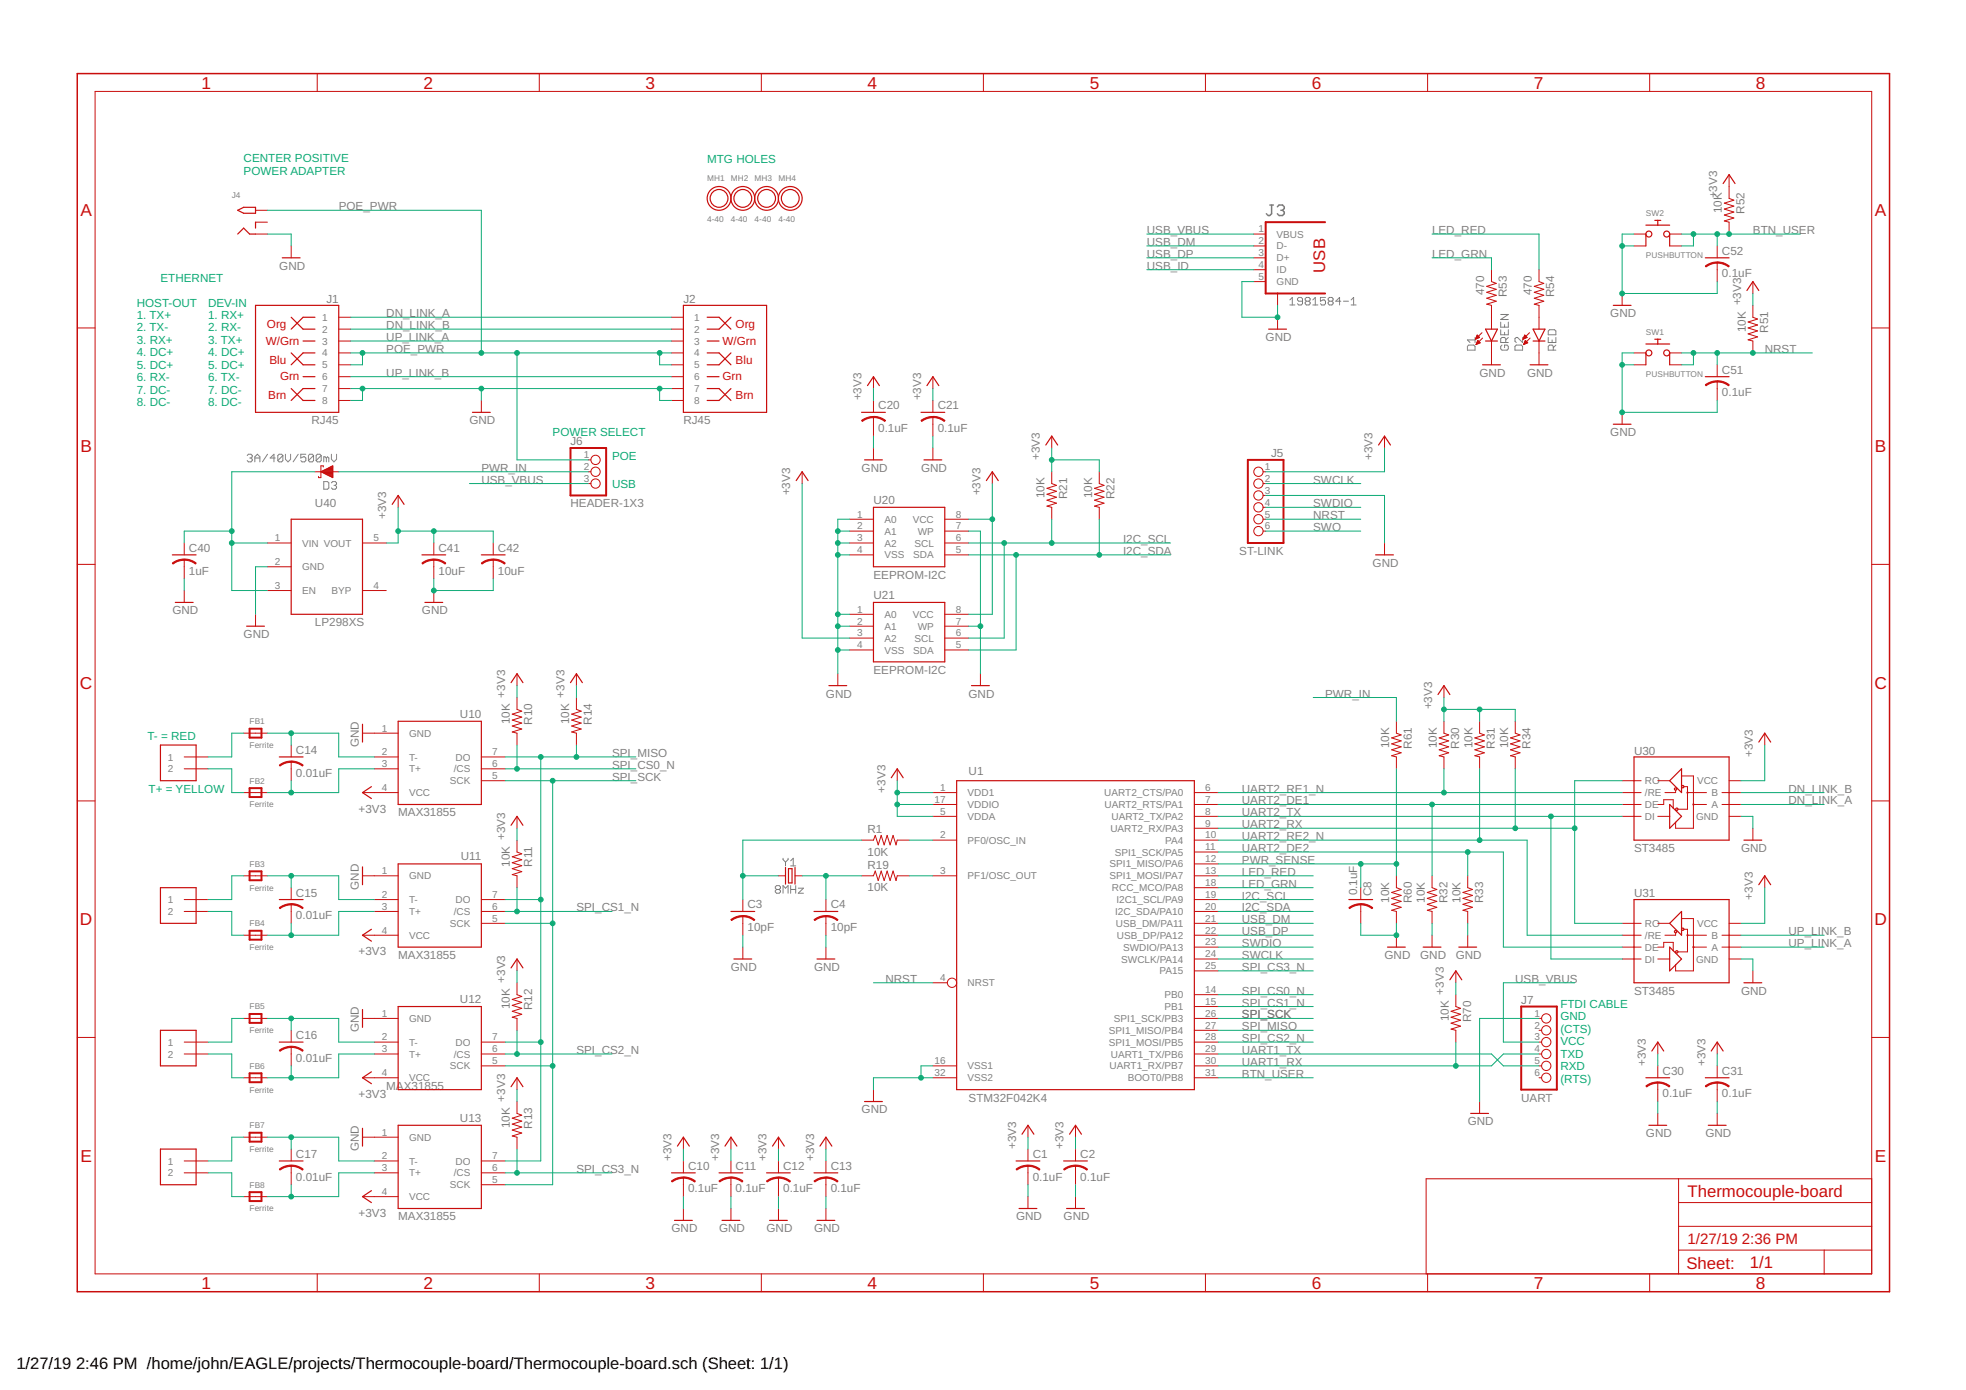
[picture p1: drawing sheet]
<svg xmlns="http://www.w3.org/2000/svg" width="420mm" height="297mm" viewBox="0 0 420 297" stroke-linecap="round" stroke-linejoin="round" font-family="sans-serif">
<defs><g id="words">
<g font-size="3.7" fill="#c90d0c">
<text x="43" y="18.9">1</text>
<text x="90.5" y="18.9">2</text>
<text x="138" y="18.9">3</text>
<text x="185.4" y="18.9">4</text>
<text x="232.9" y="18.9">5</text>
<text x="280.3" y="18.9">6</text>
<text x="327.8" y="18.9">7</text>
<text x="375.3" y="18.9">8</text>
<text x="17.2" y="46.1">A</text>
<text x="400.7" y="46.1">A</text>
<text x="17.2" y="96.6">B</text>
<text x="400.7" y="96.6">B</text>
<text x="17.1" y="147.2">C</text>
<text x="400.6" y="147.2">C</text>
<text x="17.1" y="197.7">D</text>
<text x="400.6" y="197.7">D</text>
<text x="17.2" y="248.2">E</text>
<text x="400.7" y="248.2">E</text>
<text x="43" y="275.4">1</text>
<text x="90.5" y="275.4">2</text>
<text x="138" y="275.4">3</text>
<text x="185.4" y="275.4">4</text>
<text x="232.9" y="275.4">5</text>
<text x="280.3" y="275.4">6</text>
<text x="327.8" y="275.4">7</text>
<text x="375.3" y="275.4">8</text>
</g>
<g font-size="3.6" fill="#c90d0c">
<text x="283.2" y="58.3" transform="rotate(-90 283.2 58.3)">USB</text>
<text x="360.6" y="255.7">Thermocouple-board</text>
<text x="360.4" y="271.1">Sheet:</text>
<text x="374" y="271">1/1</text>
</g>
<g font-size="3.5">
<text x="3.5" y="292.5">1/27/19</text>
<text x="16.3" y="292.5">2:46 PM /home/john/EAGLE/projects/Thermocouple-board/Thermocouple-board.sch (Sheet: 1/1)</text>
</g>
<g font-size="3.2" fill="#c90d0c">
<text x="360.6" y="265.9">1/27/19</text>
<text x="372.3" y="265.9">2:36 PM</text>
</g>
<g font-size="2.5" fill="#0dab76">
<text x="52.1" y="34.7">CENTER POSITIVE</text>
<text x="151.1" y="34.8">MTG HOLES</text>
<text x="52.1" y="37.3">POWER ADAPTER</text>
<text x="29.2" y="65.5">HOST-OUT</text>
<text x="34.3" y="60.2">ETHERNET</text>
<text x="44.5" y="65.5">DEV-IN</text>
<text x="29.2" y="68.2">1. TX+</text>
<text x="29.2" y="70.8">2. TX-</text>
<text x="44.5" y="68.2">1. RX+</text>
<text x="44.5" y="70.8">2. RX-</text>
<text x="29.2" y="73.5">3. RX+</text>
<text x="29.2" y="76.2">4. DC+</text>
<text x="44.5" y="73.5">3. TX+</text>
<text x="44.5" y="76.2">4. DC+</text>
<text x="29.2" y="78.8">5. DC+</text>
<text x="29.2" y="81.5">6. RX-</text>
<text x="44.5" y="78.8">5. DC+</text>
<text x="44.5" y="81.5">6. TX-</text>
<text x="29.2" y="84.2">7. DC-</text>
<text x="29.2" y="86.8">8. DC-</text>
<text x="44.5" y="84.2">7. DC-</text>
<text x="44.5" y="86.8">8. DC-</text>
<text x="118.1" y="93.2">POWER SELECT</text>
<text x="130.8" y="98.3">POE</text>
<text x="130.8" y="104.4">USB</text>
<text x="31.5" y="158.2">T- = RED</text>
<text x="31.8" y="169.4">T+ = YELLOW</text>
<text x="333.5" y="215.3">FTDI CABLE</text>
<text x="333.5" y="218">GND</text>
<text x="333.5" y="220.7">(CTS)</text>
<text x="333.5" y="223.3">VCC</text>
<text x="333.5" y="226">TXD</text>
<text x="333.5" y="228.7">RXD</text>
<text x="333.5" y="231.3">(RTS)</text>
</g>
<g font-size="2.5" fill="#808080">
<text x="72.4" y="44.9">POE_PWR</text>
<text x="367" y="42.4" transform="rotate(-90 367 42.4)">+3V3</text>
<text x="368" y="45.6" transform="rotate(-90 368 45.6)">10K</text>
<text x="372.8" y="45.7" transform="rotate(-90 372.8 45.7)">R52</text>
<text x="245.1" y="50">USB_VBUS</text>
<text x="245.1" y="52.6">USB_DM</text>
<text x="306" y="50">LED_RED</text>
<text x="374.6" y="50">BTN_USER</text>
<text x="59.7" y="57.6">GND</text>
<text x="245.1" y="55.1">USB_DP</text>
<text x="245.1" y="57.6">USB_ID</text>
<text x="306" y="55.1">LED_GRN</text>
<text x="368" y="59.3">0.1uF</text>
<text x="368" y="54.5">C52</text>
<text x="69.7" y="64.7">J1</text>
<text x="146" y="64.7">J2</text>
<text x="317.2" y="63.1" transform="rotate(-90 317.2 63.1)">470</text>
<text x="322" y="63.5" transform="rotate(-90 322 63.5)">R53</text>
<text x="327.4" y="63.1" transform="rotate(-90 327.4 63.1)">470</text>
<text x="332.2" y="63.5" transform="rotate(-90 332.2 63.5)">R54</text>
<text x="372.1" y="65.3" transform="rotate(-90 372.1 65.3)">+3V3</text>
<text x="82.5" y="67.8">DN_LINK_A</text>
<text x="82.5" y="70.3">DN_LINK_B</text>
<text x="344.1" y="67.8">GND</text>
<text x="373.1" y="71" transform="rotate(-90 373.1 71)">10K</text>
<text x="377.9" y="71.1" transform="rotate(-90 377.9 71.1)">R51</text>
<text x="82.5" y="72.9">UP_LINK_A</text>
<text x="82.5" y="75.4">POE_PWR</text>
<text x="270.5" y="72.9">GND</text>
<text x="377.2" y="75.4">NRST</text>
<text x="82.5" y="80.5">UP_LINK_B</text>
<text x="316.2" y="80.5">GND</text>
<text x="326.4" y="80.5">GND</text>
<text x="368" y="79.9">C51</text>
<text x="184.1" y="85.6" transform="rotate(-90 184.1 85.6)">+3V3</text>
<text x="187.7" y="87.5">C20</text>
<text x="196.8" y="85.6" transform="rotate(-90 196.8 85.6)">+3V3</text>
<text x="200.4" y="87.5">C21</text>
<text x="368" y="84.7">0.1uF</text>
<text x="66.6" y="90.6">RJ45</text>
<text x="100.3" y="90.6">GND</text>
<text x="121.9" y="95.1">J6</text>
<text x="146" y="90.6">RJ45</text>
<text x="187.7" y="92.3">0.1uF</text>
<text x="200.4" y="92.3">0.1uF</text>
<text x="344.1" y="93.2">GND</text>
<text x="102.9" y="100.8">PWR_IN</text>
<text x="184.1" y="100.8">GND</text>
<text x="196.8" y="100.8">GND</text>
<text x="222.2" y="98.3" transform="rotate(-90 222.2 98.3)">+3V3</text>
<text x="271.7" y="97.6">J5</text>
<text x="293.3" y="98.3" transform="rotate(-90 293.3 98.3)">+3V3</text>
<text x="102.9" y="103.3">USB_VBUS</text>
<text x="168.9" y="105.9" transform="rotate(-90 168.9 105.9)">+3V3</text>
<text x="186.7" y="107.7">U20</text>
<text x="209.5" y="105.9" transform="rotate(-90 209.5 105.9)">+3V3</text>
<text x="223.2" y="106.5" transform="rotate(-90 223.2 106.5)">10K</text>
<text x="228" y="106.6" transform="rotate(-90 228 106.6)">R21</text>
<text x="233.4" y="106.5" transform="rotate(-90 233.4 106.5)">10K</text>
<text x="238.2" y="106.6" transform="rotate(-90 238.2 106.6)">R22</text>
<text x="280.6" y="103.3">SWCLK</text>
<text x="67.3" y="108.4">U40</text>
<text x="82.5" y="111" transform="rotate(-90 82.5 111)">+3V3</text>
<text x="121.9" y="108.4">HEADER-1X3</text>
<text x="280.6" y="111">NRST</text>
<text x="280.6" y="108.4">SWDIO</text>
<text x="280.6" y="113.5">SWO</text>
<text x="40.4" y="117.9">C40</text>
<text x="93.7" y="117.9">C41</text>
<text x="106.4" y="117.9">C42</text>
<text x="240" y="116">I2C_SCL</text>
<text x="240" y="118.6">I2C_SDA</text>
<text x="264.9" y="118.6">ST-LINK</text>
<text x="40.4" y="122.8">1uF</text>
<text x="93.7" y="122.8">10uF</text>
<text x="106.4" y="122.8">10uF</text>
<text x="186.7" y="123.7">EEPROM-I2C</text>
<text x="293.3" y="121.1">GND</text>
<text x="36.8" y="131.3">GND</text>
<text x="90.2" y="131.3">GND</text>
<text x="186.7" y="128">U21</text>
<text x="52.1" y="136.4">GND</text>
<text x="67.3" y="133.8">LP298XS</text>
<text x="186.7" y="144">EEPROM-I2C</text>
<text x="107.9" y="149.1" transform="rotate(-90 107.9 149.1)">+3V3</text>
<text x="120.6" y="149.1" transform="rotate(-90 120.6 149.1)">+3V3</text>
<text x="176.5" y="149.1">GND</text>
<text x="207" y="149.1">GND</text>
<text x="283.2" y="149.1">PWR_IN</text>
<text x="98.3" y="153.4">U10</text>
<text x="109" y="154.8" transform="rotate(-90 109 154.8)">10K</text>
<text x="113.8" y="154.9" transform="rotate(-90 113.8 154.9)">R10</text>
<text x="121.7" y="154.8" transform="rotate(-90 121.7 154.8)">10K</text>
<text x="126.5" y="154.9" transform="rotate(-90 126.5 154.9)">R14</text>
<text x="306" y="151.6" transform="rotate(-90 306 151.6)">+3V3</text>
<text x="63.2" y="161.1">C14</text>
<text x="76.7" y="159.7" transform="rotate(-90 76.7 159.7)">GND</text>
<text x="130.8" y="161.8">SPI_MISO</text>
<text x="296.9" y="159.9" transform="rotate(-90 296.9 159.9)">10K</text>
<text x="301.7" y="160" transform="rotate(-90 301.7 160)">R61</text>
<text x="307.1" y="159.9" transform="rotate(-90 307.1 159.9)">10K</text>
<text x="311.9" y="160" transform="rotate(-90 311.9 160)">R30</text>
<text x="314.7" y="159.9" transform="rotate(-90 314.7 159.9)">10K</text>
<text x="319.5" y="160" transform="rotate(-90 319.5 160)">R31</text>
<text x="322.3" y="159.9" transform="rotate(-90 322.3 159.9)">10K</text>
<text x="327.1" y="160" transform="rotate(-90 327.1 160)">R34</text>
<text x="349.2" y="161.2">U30</text>
<text x="374.6" y="161.8" transform="rotate(-90 374.6 161.8)">+3V3</text>
<text x="63.2" y="165.9">0.01uF</text>
<text x="130.8" y="164.3">SPI_CS0_N</text>
<text x="130.8" y="166.8">SPI_SCK</text>
<text x="207" y="165.6">U1</text>
<text x="76.6" y="173.7">+3V3</text>
<text x="189.2" y="169.4" transform="rotate(-90 189.2 169.4)">+3V3</text>
<text x="265.4" y="169.4">UART2_RE1_N</text>
<text x="265.4" y="171.9">UART2_DE1</text>
<text x="382.2" y="171.9">DN_LINK_A</text>
<text x="382.2" y="169.4">DN_LINK_B</text>
<text x="85.1" y="174.5">MAX31855</text>
<text x="107.9" y="179.5" transform="rotate(-90 107.9 179.5)">+3V3</text>
<text x="185.4" y="178">R1</text>
<text x="265.4" y="174.5">UART2_TX</text>
<text x="265.4" y="177">UART2_RX</text>
<text x="265.4" y="179.5">UART2_RE2_N</text>
<text x="98.5" y="183.9">U11</text>
<text x="109" y="185.2" transform="rotate(-90 109 185.2)">10K</text>
<text x="113.8" y="185.2" transform="rotate(-90 113.8 185.2)">R11</text>
<text x="185.4" y="182.8">10K</text>
<text x="185.4" y="185.7">R19</text>
<text x="265.4" y="182.1">UART2_DE2</text>
<text x="265.4" y="184.6">PWR_SENSE</text>
<text x="349.2" y="182.1">ST3485</text>
<text x="372.1" y="182.1">GND</text>
<text x="63.2" y="191.6">C15</text>
<text x="76.7" y="190.2" transform="rotate(-90 76.7 190.2)">GND</text>
<text x="185.4" y="190.5">10K</text>
<text x="265.4" y="189.7">LED_GRN</text>
<text x="265.4" y="187.2">LED_RED</text>
<text x="290" y="191.3" transform="rotate(-90 290 191.3)">0.1uF</text>
<text x="293.1" y="191.5" transform="rotate(-90 293.1 191.5)">C8</text>
<text x="349.2" y="191.7">U31</text>
<text x="63.2" y="196.4">0.01uF</text>
<text x="123.2" y="194.8">SPI_CS1_N</text>
<text x="159.8" y="194.1">C3</text>
<text x="177.5" y="194.1">C4</text>
<text x="265.4" y="192.2">I2C_SCL</text>
<text x="265.4" y="194.8">I2C_SDA</text>
<text x="265.4" y="197.3">USB_DM</text>
<text x="296.9" y="192.9" transform="rotate(-90 296.9 192.9)">10K</text>
<text x="301.7" y="193" transform="rotate(-90 301.7 193)">R60</text>
<text x="304.5" y="192.9" transform="rotate(-90 304.5 192.9)">10K</text>
<text x="309.3" y="193" transform="rotate(-90 309.3 193)">R32</text>
<text x="312.1" y="192.9" transform="rotate(-90 312.1 192.9)">10K</text>
<text x="316.9" y="193" transform="rotate(-90 316.9 193)">R33</text>
<text x="374.6" y="192.2" transform="rotate(-90 374.6 192.2)">+3V3</text>
<text x="159.8" y="199">10pF</text>
<text x="177.5" y="199">10pF</text>
<text x="265.4" y="202.4">SWDIO</text>
<text x="265.4" y="199.8">USB_DP</text>
<text x="382.2" y="202.4">UP_LINK_A</text>
<text x="382.2" y="199.8">UP_LINK_B</text>
<text x="76.6" y="204.2">+3V3</text>
<text x="85.1" y="204.9">MAX31855</text>
<text x="156.2" y="207.5">GND</text>
<text x="174" y="207.5">GND</text>
<text x="265.4" y="207.5">SPI_CS3_N</text>
<text x="265.4" y="204.9">SWCLK</text>
<text x="295.9" y="204.9">GND</text>
<text x="303.5" y="204.9">GND</text>
<text x="311.1" y="204.9">GND</text>
<text x="98.3" y="214.3">U12</text>
<text x="107.9" y="210" transform="rotate(-90 107.9 210)">+3V3</text>
<text x="109" y="215.7" transform="rotate(-90 109 215.7)">10K</text>
<text x="113.8" y="215.8" transform="rotate(-90 113.8 215.8)">R12</text>
<text x="189.2" y="210">NRST</text>
<text x="265.4" y="212.5">SPI_CS0_N</text>
<text x="265.4" y="215.1">SPI_CS1_N</text>
<text x="308.6" y="212.5" transform="rotate(-90 308.6 212.5)">+3V3</text>
<text x="323.8" y="210">USB_VBUS</text>
<text x="325.1" y="214.5">J7</text>
<text x="349.2" y="212.5">ST3485</text>
<text x="372.1" y="212.5">GND</text>
<text x="76.7" y="220.6" transform="rotate(-90 76.7 220.6)">GND</text>
<text x="265.4" y="217.6">SPI_SCK</text>
<text x="265.4" y="220.2">SPI_MISO</text>
<text x="309.6" y="218.3" transform="rotate(-90 309.6 218.3)">10K</text>
<text x="314.4" y="218.4" transform="rotate(-90 314.4 218.4)">R70</text>
<text x="63.2" y="226.9">0.01uF</text>
<text x="63.2" y="222.1">C16</text>
<text x="123.2" y="225.2">SPI_CS2_N</text>
<text x="265.4" y="222.7">SPI_CS2_N</text>
<text x="265.4" y="227.8">UART1_RX</text>
<text x="265.4" y="225.2">UART1_TX</text>
<text x="351.8" y="227.8" transform="rotate(-90 351.8 227.8)">+3V3</text>
<text x="364.5" y="227.8" transform="rotate(-90 364.5 227.8)">+3V3</text>
<text x="82.5" y="232.9">MAX31855</text>
<text x="265.4" y="230.3">BTN_USER</text>
<text x="355.3" y="229.7">C30</text>
<text x="368" y="229.7">C31</text>
<text x="76.6" y="234.6">+3V3</text>
<text x="98.3" y="239.7">U13</text>
<text x="107.9" y="235.4" transform="rotate(-90 107.9 235.4)">+3V3</text>
<text x="184.1" y="237.9">GND</text>
<text x="207" y="235.4">STM32F042K4</text>
<text x="325.1" y="235.4">UART</text>
<text x="355.3" y="234.5">0.1uF</text>
<text x="368" y="234.5">0.1uF</text>
<text x="109" y="241.1" transform="rotate(-90 109 241.1)">10K</text>
<text x="113.8" y="241.2" transform="rotate(-90 113.8 241.2)">R13</text>
<text x="217.2" y="245.6" transform="rotate(-90 217.2 245.6)">+3V3</text>
<text x="227.3" y="245.6" transform="rotate(-90 227.3 245.6)">+3V3</text>
<text x="313.7" y="240.5">GND</text>
<text x="351.8" y="243">GND</text>
<text x="364.5" y="243">GND</text>
<text x="63.2" y="247.5">C17</text>
<text x="76.7" y="246" transform="rotate(-90 76.7 246)">GND</text>
<text x="123.2" y="250.6">SPI_CS3_N</text>
<text x="143.5" y="248.1" transform="rotate(-90 143.5 248.1)">+3V3</text>
<text x="147.1" y="250">C10</text>
<text x="153.7" y="248.1" transform="rotate(-90 153.7 248.1)">+3V3</text>
<text x="157.2" y="250">C11</text>
<text x="163.8" y="248.1" transform="rotate(-90 163.8 248.1)">+3V3</text>
<text x="167.4" y="250">C12</text>
<text x="174" y="248.1" transform="rotate(-90 174 248.1)">+3V3</text>
<text x="177.5" y="250">C13</text>
<text x="220.7" y="247.5">C1</text>
<text x="230.9" y="247.5">C2</text>
<text x="63.2" y="252.3">0.01uF</text>
<text x="147.1" y="254.8">0.1uF</text>
<text x="157.2" y="254.8">0.1uF</text>
<text x="167.4" y="254.8">0.1uF</text>
<text x="177.5" y="254.8">0.1uF</text>
<text x="220.7" y="252.3">0.1uF</text>
<text x="230.9" y="252.3">0.1uF</text>
<text x="76.6" y="260">+3V3</text>
<text x="85.1" y="260.8">MAX31855</text>
<text x="143.5" y="263.3">GND</text>
<text x="153.7" y="263.3">GND</text>
<text x="163.8" y="263.3">GND</text>
<text x="174" y="263.3">GND</text>
<text x="217.2" y="260.8">GND</text>
<text x="227.3" y="260.8">GND</text>
</g>
<g font-size="2.5" fill="#c90d0c">
<text x="57" y="70.1">Org</text>
<text x="157.2" y="70.1">Org</text>
<text x="56.8" y="73.6">W/Grn</text>
<text x="57.6" y="77.7">Blu</text>
<text x="154.4" y="73.6">W/Grn</text>
<text x="157.2" y="77.7">Blu</text>
<text x="59.8" y="81.3">Grn</text>
<text x="154.4" y="81.3">Grn</text>
<text x="57.3" y="85.3">Brn</text>
<text x="157.2" y="85.3">Brn</text>
</g>
<g font-size="2.1" fill="#808080">
<text x="268.9" y="52.2">2</text>
<text x="268.9" y="49.7">1</text>
<text x="272.8" y="53.3">D-</text>
<text x="272.8" y="50.8">VBUS</text>
<text x="268.9" y="54.7">3</text>
<text x="268.9" y="59.8">5</text>
<text x="268.9" y="57.3">4</text>
<text x="272.8" y="55.9">D+</text>
<text x="272.8" y="58.4">ID</text>
<text x="272.8" y="60.9">GND</text>
<text x="68.9" y="68.6">1</text>
<text x="68.9" y="71.1">2</text>
<text x="148.4" y="68.6">1</text>
<text x="148.4" y="71.1">2</text>
<text x="68.9" y="73.6">3</text>
<text x="68.9" y="76.2">4</text>
<text x="148.4" y="73.6">3</text>
<text x="148.4" y="76.2">4</text>
<text x="68.9" y="83.8">7</text>
<text x="68.9" y="81.3">6</text>
<text x="68.9" y="78.7">5</text>
<text x="148.4" y="83.8">7</text>
<text x="148.4" y="81.3">6</text>
<text x="148.4" y="78.7">5</text>
<text x="68.9" y="86.3">8</text>
<text x="148.4" y="86.3">8</text>
<text x="124.7" y="97.9">1</text>
<text x="124.7" y="100.5">2</text>
<text x="270.3" y="100.5">1</text>
<text x="124.7" y="103">3</text>
<text x="270.3" y="103">2</text>
<text x="270.3" y="105.5">3</text>
<text x="183.2" y="110.6">1</text>
<text x="183.2" y="113.1">2</text>
<text x="189" y="111.7">A0</text>
<text x="195.1" y="111.7">VCC</text>
<text x="204.3" y="113.1">7</text>
<text x="204.3" y="110.6">8</text>
<text x="270.3" y="108.1">4</text>
<text x="270.3" y="110.6">5</text>
<text x="270.3" y="113.1">6</text>
<text x="58.7" y="115.7">1</text>
<text x="64.6" y="116.8">VIN VOUT</text>
<text x="79.8" y="115.7">5</text>
<text x="183.2" y="118.2">4</text>
<text x="183.2" y="115.7">3</text>
<text x="189" y="119.3">VSS</text>
<text x="189" y="116.8">A2</text>
<text x="189" y="114.3">A1</text>
<text x="195.2" y="119.3">SDA</text>
<text x="195.4" y="116.8">SCL</text>
<text x="196.1" y="114.3">WP</text>
<text x="204.3" y="115.7">6</text>
<text x="204.3" y="118.2">5</text>
<text x="58.7" y="120.8">2</text>
<text x="58.7" y="125.8">3</text>
<text x="64.6" y="121.9">GND</text>
<text x="79.8" y="125.8">4</text>
<text x="64.6" y="127">EN</text>
<text x="70.9" y="127">BYP</text>
<text x="183.2" y="130.9">1</text>
<text x="204.3" y="130.9">8</text>
<text x="183.2" y="136">3</text>
<text x="183.2" y="133.5">2</text>
<text x="189" y="137.1">A2</text>
<text x="189" y="132">A0</text>
<text x="189" y="134.6">A1</text>
<text x="195.1" y="132">VCC</text>
<text x="195.4" y="137.1">SCL</text>
<text x="196.1" y="134.6">WP</text>
<text x="204.3" y="133.5">7</text>
<text x="204.3" y="136">6</text>
<text x="183.2" y="138.5">4</text>
<text x="189" y="139.7">VSS</text>
<text x="195.2" y="139.7">SDA</text>
<text x="204.3" y="138.5">5</text>
<text x="81.6" y="156.3">1</text>
<text x="81.6" y="161.4">2</text>
<text x="87.4" y="157.4">GND</text>
<text x="105.2" y="161.4">7</text>
<text x="35.9" y="162.5">1</text>
<text x="35.9" y="165.1">2</text>
<text x="81.6" y="163.9">3</text>
<text x="87.4" y="162.5">T-</text>
<text x="87.4" y="165.1">T+</text>
<text x="96.1" y="167.6">SCK</text>
<text x="97" y="165.1">/CS</text>
<text x="97.3" y="162.5">DO</text>
<text x="105.2" y="166.5">5</text>
<text x="105.2" y="163.9">6</text>
<text x="351.6" y="167.6">RO</text>
<text x="362.7" y="167.6">VCC</text>
<text x="81.6" y="169">4</text>
<text x="87.4" y="170.1">VCC</text>
<text x="199.7" y="171.6">17</text>
<text x="200.9" y="169">1</text>
<text x="206.8" y="170.1">VDD1</text>
<text x="206.8" y="172.7">VDDIO</text>
<text x="236" y="170.1">UART2_CTS/PA0</text>
<text x="236" y="172.7">UART2_RTS/PA1</text>
<text x="257.6" y="171.6">7</text>
<text x="257.6" y="169">6</text>
<text x="351.6" y="170.1">/RE</text>
<text x="351.6" y="172.7">DE</text>
<text x="365.8" y="170.1">B</text>
<text x="365.8" y="172.7">A</text>
<text x="200.9" y="179.2">2</text>
<text x="200.9" y="174.1">5</text>
<text x="206.8" y="175.2">VDDA</text>
<text x="237.3" y="177.8">UART2_RX/PA3</text>
<text x="237.5" y="175.2">UART2_TX/PA2</text>
<text x="257.6" y="179.2">10</text>
<text x="257.6" y="176.6">9</text>
<text x="257.6" y="174.1">8</text>
<text x="351.6" y="175.2">DI</text>
<text x="362.5" y="175.2">GND</text>
<text x="206.8" y="180.3">PF0/OSC_IN</text>
<text x="237.1" y="185.4">SPI1_MISO/PA6</text>
<text x="238.2" y="182.8">SPI1_SCK/PA5</text>
<text x="249" y="180.3">PA4</text>
<text x="257.6" y="184.3">12</text>
<text x="257.6" y="181.7">11</text>
<text x="81.6" y="186.8">1</text>
<text x="81.6" y="191.9">2</text>
<text x="87.4" y="187.9">GND</text>
<text x="105.2" y="191.9">7</text>
<text x="200.9" y="186.8">3</text>
<text x="206.8" y="187.9">PF1/OSC_OUT</text>
<text x="237.1" y="187.9">SPI1_MOSI/PA7</text>
<text x="237.6" y="190.5">RCC_MCO/PA8</text>
<text x="257.6" y="191.9">19</text>
<text x="257.6" y="189.3">18</text>
<text x="257.6" y="186.8">13</text>
<text x="35.9" y="193">1</text>
<text x="35.9" y="195.5">2</text>
<text x="81.6" y="194.4">3</text>
<text x="87.4" y="193">T-</text>
<text x="87.4" y="195.5">T+</text>
<text x="97" y="195.5">/CS</text>
<text x="97.3" y="193">DO</text>
<text x="105.2" y="197">5</text>
<text x="105.2" y="194.4">6</text>
<text x="238.3" y="195.5">I2C_SDA/PA10</text>
<text x="238.6" y="193">I2C1_SCL/PA9</text>
<text x="257.6" y="197">21</text>
<text x="257.6" y="194.4">20</text>
<text x="81.6" y="199.5">4</text>
<text x="87.4" y="200.6">VCC</text>
<text x="96.1" y="198.1">SCK</text>
<text x="238.5" y="198.1">USB_DM/PA11</text>
<text x="238.7" y="200.6">USB_DP/PA12</text>
<text x="240" y="203.2">SWDIO/PA13</text>
<text x="257.6" y="202">23</text>
<text x="257.6" y="199.5">22</text>
<text x="351.6" y="198.1">RO</text>
<text x="351.6" y="200.6">/RE</text>
<text x="351.6" y="203.2">DE</text>
<text x="362.7" y="198.1">VCC</text>
<text x="365.8" y="200.6">B</text>
<text x="365.8" y="203.2">A</text>
<text x="200.9" y="209.7">4</text>
<text x="239.6" y="205.7">SWCLK/PA14</text>
<text x="247.8" y="208.2">PA15</text>
<text x="257.6" y="204.6">24</text>
<text x="257.6" y="207.1">25</text>
<text x="351.6" y="205.7">DI</text>
<text x="362.5" y="205.7">GND</text>
<text x="206.8" y="210.8">NRST</text>
<text x="248.9" y="215.8">PB1</text>
<text x="248.9" y="213.3">PB0</text>
<text x="257.6" y="214.7">15</text>
<text x="257.6" y="212.2">14</text>
<text x="81.6" y="217.3">1</text>
<text x="87.4" y="218.4">GND</text>
<text x="237" y="220.9">SPI1_MISO/PB4</text>
<text x="238.1" y="218.4">SPI1_SCK/PB3</text>
<text x="257.6" y="217.3">26</text>
<text x="257.6" y="219.8">27</text>
<text x="327.9" y="217.3">1</text>
<text x="327.9" y="219.8">2</text>
<text x="35.9" y="223.5">1</text>
<text x="35.9" y="226">2</text>
<text x="81.6" y="222.3">2</text>
<text x="81.6" y="224.9">3</text>
<text x="87.4" y="223.5">T-</text>
<text x="87.4" y="226">T+</text>
<text x="97" y="226">/CS</text>
<text x="97.3" y="223.5">DO</text>
<text x="105.2" y="227.4">5</text>
<text x="105.2" y="224.9">6</text>
<text x="105.2" y="222.3">7</text>
<text x="199.7" y="227.4">16</text>
<text x="237" y="223.5">SPI1_MOSI/PB5</text>
<text x="237.4" y="226">UART1_TX/PB6</text>
<text x="257.6" y="224.9">29</text>
<text x="257.6" y="222.3">28</text>
<text x="257.6" y="227.4">30</text>
<text x="327.9" y="222.3">3</text>
<text x="327.9" y="224.9">4</text>
<text x="327.9" y="227.4">5</text>
<text x="81.6" y="230">4</text>
<text x="87.4" y="231.1">VCC</text>
<text x="96.1" y="228.5">SCK</text>
<text x="199.7" y="230">32</text>
<text x="206.8" y="231.1">VSS2</text>
<text x="206.8" y="228.5">VSS1</text>
<text x="237.1" y="228.5">UART1_RX/PB7</text>
<text x="241" y="231.1">BOOT0/PB8</text>
<text x="257.6" y="230">31</text>
<text x="327.9" y="230">6</text>
<text x="81.6" y="242.7">1</text>
<text x="87.4" y="243.8">GND</text>
<text x="35.9" y="248.9">1</text>
<text x="35.9" y="251.4">2</text>
<text x="81.6" y="247.7">2</text>
<text x="81.6" y="250.3">3</text>
<text x="87.4" y="248.9">T-</text>
<text x="87.4" y="251.4">T+</text>
<text x="97" y="251.4">/CS</text>
<text x="97.3" y="248.9">DO</text>
<text x="105.2" y="250.3">6</text>
<text x="105.2" y="247.7">7</text>
<text x="81.6" y="255.4">4</text>
<text x="87.4" y="256.5">VCC</text>
<text x="96.1" y="253.9">SCK</text>
<text x="105.2" y="252.8">5</text>
</g>
<g font-size="1.8" fill="#808080">
<text x="151.1" y="38.6">MH1</text>
<text x="156.2" y="38.6">MH2</text>
<text x="161.3" y="38.6">MH3</text>
<text x="166.4" y="38.6">MH4</text>
<text x="49.5" y="42.4">J4</text>
<text x="151.1" y="47.5">4-40</text>
<text x="156.2" y="47.5">4-40</text>
<text x="161.3" y="47.5">4-40</text>
<text x="166.4" y="47.5">4-40</text>
<text x="351.8" y="46.2">SW2</text>
<text x="351.8" y="55.1">PUSHBUTTON</text>
<text x="351.8" y="71.6">SW1</text>
<text x="351.8" y="80.5">PUSHBUTTON</text>
<text x="53.3" y="154.8">FB1</text>
<text x="53.3" y="159.9">Ferrite</text>
<text x="53.3" y="167.5">FB2</text>
<text x="53.3" y="172.5">Ferrite</text>
<text x="53.3" y="185.2">FB3</text>
<text x="53.3" y="190.3">Ferrite</text>
<text x="53.3" y="197.9">FB4</text>
<text x="53.3" y="203">Ferrite</text>
<text x="53.3" y="215.7">FB5</text>
<text x="53.3" y="220.8">Ferrite</text>
<text x="53.3" y="228.4">FB6</text>
<text x="53.3" y="233.5">Ferrite</text>
<text x="53.3" y="241.1">FB7</text>
<text x="53.3" y="246.2">Ferrite</text>
<text x="53.3" y="253.8">FB8</text>
<text x="53.3" y="258.9">Ferrite</text>
</g>
</g></defs>
<g fill="none" stroke="#808080" stroke-width=".21">
<path d="M275.7 64.1l.5-.5v1.6M275.7 65.2h1M278.4 64.4h-.8l-.3-.3v-.3l.3-.2h.5l.3 .2v1.1l-.3 .3h-.5l-.3-.3M279.2 64.4l-.3 .2v.3l.3 .3h.5l.3-.3v-.3l-.3-.2M279.2 64.4l-.3-.3v-.3l.3-.2h.5l.3 .2v.3l-.3 .3M279.2 64.4h.5M280.6 65.2h1M280.6 64.1l.5-.5v1.6M283.3 63.6h-1.1v.8l.5-.3h.3l.3 .3v.5l-.3 .3h-.5l-.3-.3M284.1 64.4l-.3 .2v.3l.3 .3h.5l.3-.3v-.3l-.3-.2M284.1 64.4l-.3-.3v-.3l.3-.2h.5l.3 .2v.3l-.3 .3M284.1 64.4h.5"/>
<path d="M286.6 64.4h-1.1l.8-.8v1.6M287.1 64.4h1.1M288.8 65.2h1M288.8 64.1l.5-.5v1.6M313.6 74l.3-.3h1.1l.2 .3v.8h-1.6zM315.2 72.1v1.1M315.2 72.6h-1.6l.6 .6M320.7 68.8v1.1h1.6v-1.1M320.7 70.5v1h1.6v-1M320.7 67.2h1.6l-1.6 1.1h1.6M321 73.7l-.3 .3v.5l.3 .3h1.1l.2-.3v-.5l-.2-.3h-.6v.6M321.5 69.4v.5"/>
<path d="M321.5 71v.5M321.8 73.2v-.8l-.3-.3h-.5l-.3 .3v.8h1.6M322.3 72.1l-.5 .5M323.8 74l.2-.3h1.1l.3 .3v.8h-1.6zM325.4 72.1v1.1l-1.1-1.1h-.3l-.2 .3v.5l.2 .3M330.9 72.1v1.1h1.6v-1.1M330.9 70.7l.3-.2h1l.3 .2v.8h-1.6zM331.7 72.6v.6M332 74.8v-.8l-.3-.3h-.5l-.3 .3v.8h1.6M332.5 73.7l-.5 .6M52.8 97.3l.3-.2h.5l.3 .2v.3l-.3 .3M53.4 97.9h.2"/>
<path d="M53.6 97.9l.3 .2v.3l-.3 .3h-.5l-.3-.3M54.5 97.9h1M54.5 98.7v-1.1l.5-.5 .5 .5v1.1M57.2 97.1l-1.1 1.6M58.8 97.9h-1.1l.8-.8v1.6M60.5 97.3l-.3-.2h-.6l-.2 .2v1.1M60.5 97.3v1.1l-.3 .3h-.6l-.2-.3M60.5 97.3l-1.1 1.1M61 97.1v1l.6 .6 .5-.6v-1M63.7 97.1l-1 1.6M65.4 97.1h-1.1v.8l.5-.3h.3l.3 .3v.5l-.3 .3h-.5l-.3-.3M67 97.3l-.3-.2h-.5l-.3 .2v1.1"/>
<path d="M67 97.3v1.1l-.3 .3h-.5l-.3-.3M67 97.3l-1.1 1.1M68.6 97.3l-.2-.2h-.6l-.2 .2v1.1M68.6 97.3v1.1l-.2 .3h-.6l-.2-.3M68.6 97.3l-1 1.1M69.7 97.9l-.2-.3h-.3v1.1M69.7 97.9v.8M69.7 97.9l.3-.3 .3 .3v.8M70.8 97.1v1l.6 .6 .5-.6v-1M69.2 102.9h.8l.3 .3v1.1l-.3 .2h-.8zM70.8 103.2l.3-.3h.5l.3 .3v.3l-.3 .2M71.4 103.7h.2"/>
<path d="M71.6 103.7l.3 .3v.3l-.3 .2h-.5l-.3-.2M166 190.1l-.3-.3v-.3l.3-.2h.5l.3 .2v.3l-.3 .3M166 190.1l-.3 .3v.2l.3 .3h.5l.3-.3v-.2l-.3-.3M166 190.1h.5M167.3 183.4v.3l.6 .5M167.3 190.9v-1.6l.6 .5 .5-.5v1.6M167.9 184.2v.8M168.4 183.4v.3l-.5 .5M169 190.1h1.1M169 189.3v1.6M169 184l.5-.6v1.6M169 185h1.1"/>
<path d="M170.1 189.3v1.6M170.6 189.8h1.1l-1.1 1.1h1.1"/>
</g>
<path d="M271.4 43.8h.7M271.8 43.8v1.9l-.4 .4h-.4l-.4-.4M273 44.2l.3-.4h.8l.4 .4v.4l-.4 .3M273.7 44.9h.4M274.1 44.9l.4 .4v.4l-.4 .4h-.8l-.3-.4" fill="none" stroke="#808080" stroke-width=".32"/>
<g fill="none" stroke="#c90d0c" stroke-width=".25">
<path d="M368.3 39.2l1.2-1.9 1.3 1.9M50.8 44.9l1.3-.6h2.5v1.3h-2.5zM50.8 50l1.3-1.3 1.2 1.3h1.3M54.6 47.5v1.2M60.3 55.1h3.8M351.7 50v2.6M351.7 48.1h5.1M353.7 47.1h1.2M354.3 47.1v1M356.8 50v2.6M364.4 55.1h5.1M54.6 65.3h17.8v22.8h-17.8z"/>
<path d="M62.2 67.8l2.6 2.5h2.5M62.2 75.4l2.6 2.6h2.5M64.8 72.9h2.5M67.3 67.8h-2.5l-2.6 2.5M67.3 75.4h-2.5l-2.6 2.6M146 65.3h17.8v22.8h-17.8zM151.1 67.8h2.6l2.5 2.5M151.1 75.4h2.6l2.5 2.6M151.1 72.9h2.6M156.2 67.8l-2.5 2.5h-2.6M156.2 75.4l-2.5 2.6h-2.6M271.1 70.3h3.8"/>
<path d="M316.8 78h3.9M317.5 70.3h2.5l-1.3 2.6zM317.5 72.9h2.5M327 78h3.8M327.6 70.3h2.6l-1.3 2.6zM327.6 72.9h2.6M344.8 65.3h3.8M351.7 73.5h5.1M351.7 75.4v2.6M353.7 72.5h1.2M354.3 72.5v1M356.8 75.4v2.6"/>
<path d="M373.3 62.1l1.3-1.9 1.3 1.9M62.2 83l2.6 2.6h2.5M64.8 80.5h2.5M67.3 83h-2.5l-2.6 2.6M101 88.1h3.8M151.1 83h2.6l2.5 2.6M151.1 80.5h2.6M156.2 83l-2.5 2.6h-2.6M184.1 88.1h5.1M184.8 98.3h3.8M185.4 82.4l1.3-1.9 1.2 1.9M196.8 88.1h5.1"/>
<path d="M197.5 98.3h3.8M198.1 82.4l1.3-1.9 1.2 1.9M223.5 95.1l1.3-1.9 1.2 1.9M294.6 95.1l1.3-1.9 1.3 1.9M344.8 90.7h3.8M364.4 80.5h5.1M36.8 118.6h5.1M62.2 111h15.3v20.3h-15.3zM83.8 107.8l1.3-1.9 1.3 1.9M90.2 118.6h5M102.9 118.6h5M170.2 102.7l1.2-1.9 1.3 1.9"/>
<path d="M186.7 108.4h15.2v12.7h-15.2zM210.8 102.7l1.3-1.9 1.2 1.9M294 118.6h3.8M37.5 128.7h3.8M52.7 133.8h3.8M90.8 128.7h3.8M186.7 128.7h15.2v12.7h-15.2zM34.3 159.2h7.6v7.6h-7.6zM77.5 154.8v3.8M85.1 154.1h17.8v17.8h-17.8zM109.2 145.9l1.3-1.9 1.3 1.9M121.9 145.9l1.3-1.9 1.3 1.9"/>
<path d="M177.1 146.5h3.9M207.6 146.5h3.8M307.3 148.4l1.3-1.9 1.3 1.9M375.9 158.6l1.2-1.9 1.3 1.9M59.7 161.8h5.1M79.4 168.1l-1.9 1.3 1.9 1.2M109.2 176.4l1.3-1.9 1.3 1.9M190.5 166.2l1.2-1.9 1.3 1.9M204.4 166.8h50.8v66.1h-50.8zM349.2 161.8h20.3v17.7h-20.3zM356.8 171.9l2.6 2.6-2.6 2.5zM359.4 164.3v5.1l-2.6-2.6z"/>
<path d="M372.7 179.5h3.8M34.3 189.7h7.6v7.6h-7.6zM59.7 192.2h5.1M77.5 185.3v3.8M79.4 198.6l-1.9 1.3 1.9 1.2M85.1 184.6h17.8v17.8h-17.8zM156.2 194.8h5.1M167.9 185.4v3.5M168.5 185.6h.8v3.1h-.8zM169.9 185.4v3.5M174 194.8h5M288.3 192.2h5"/>
<path d="M349.2 192.2h20.3v17.8h-20.3zM359.4 194.8v5.1l-2.6-2.6zM375.9 189.1l1.2-1.9 1.3 1.9M77.5 215.7v3.8M85.1 215.1h17.8v17.8h-17.8zM109.2 206.8l1.3-1.9 1.3 1.9M156.8 204.9h3.9M174.6 204.9h3.8M296.5 202.4h3.8M304.1 202.4h3.9M309.9 209.4l1.2-1.9 1.3 1.9M311.8 202.4h3.8"/>
<path d="M356.8 202.4l2.6 2.5-2.6 2.6zM372.7 210h3.8M34.3 220.2h7.6v7.6h-7.6zM59.7 222.7h5.1M79.4 229l-1.9 1.3 1.9 1.3M109.2 232.2l1.3-1.9 1.3 1.9M184.8 235.4h3.8M314.3 237.9h3.8M351.7 230.3h5.1M353 224.6l1.3-1.9 1.3 1.9M364.4 230.3h5.1M365.7 224.6l1.3-1.9 1.3 1.9"/>
<path d="M34.3 245.6h7.6v7.6h-7.6zM59.7 248.1h5.1M77.5 241.1v3.8M79.4 254.4l-1.9 1.3 1.9 1.3M85.1 240.5h17.8v17.8h-17.8zM143.5 250.6h5.1M144.8 244.9l1.2-1.9 1.3 1.9M153.7 250.6h5M154.9 244.9l1.3-1.9 1.3 1.9M163.8 250.6h5.1M165.1 244.9l1.3-1.9 1.2 1.9M174 250.6h5"/>
<path d="M175.2 244.9l1.3-1.9 1.3 1.9M217.1 248.1h5.1M217.8 258.3h3.8M218.4 242.4l1.3-1.9 1.3 1.9M227.3 248.1h5.1M227.9 258.3h3.9M228.6 242.4l1.2-1.9 1.3 1.9M352.4 240.5h3.8M365.1 240.5h3.8M144.1 260.8h3.9M154.3 260.8h3.8M164.5 260.8h3.8"/>
<path d="M174.6 260.8h3.8"/>
<circle cx="153.7" cy="42.4" r="2.54"/>
<circle cx="153.7" cy="42.4" r="1.91"/>
<circle cx="158.7" cy="42.4" r="2.54"/>
<circle cx="158.7" cy="42.4" r="1.91"/>
<circle cx="163.8" cy="42.4" r="2.54"/>
<circle cx="163.8" cy="42.4" r="1.91"/>
<circle cx="168.9" cy="42.4" r="2.54"/>
<circle cx="168.9" cy="42.4" r="1.91"/>
<circle cx="352.4" cy="50" r=".64"/>
<circle cx="356.2" cy="50" r=".64"/>
<circle cx="352.4" cy="75.4" r=".64"/>
<circle cx="356.2" cy="75.4" r=".64"/>
<circle cx="358.1" cy="168.6" r=".25"/>
<circle cx="358.4" cy="172.9" r=".25"/>
<circle cx="359.6" cy="168.1" r=".25"/>
<circle cx="358.1" cy="199.1" r=".25"/>
<circle cx="359.6" cy="198.6" r=".25"/>
<circle cx="358.4" cy="203.4" r=".25"/>
</g>
<g fill="none" stroke="#c90d0c" stroke-width=".21">
<path d="M20.3 19.5h379.7v252.7h-379.7zM67.8 15.7v3.8M115.3 15.7v3.8M162.7 15.7v3.8M210.2 15.7v3.8M257.6 15.7v3.8M305.1 15.7v3.8M352.6 15.7v3.8M369.5 37.3v5.1l1 .4-2 .6 2 .6-2 .7 2 .6-2 .7 2 .6-2 .6 1 .3v2.5M54.6 50h2.5M54.6 44.9h2.5M54.6 47.5h2.5"/>
<path d="M62.2 52.6v2.5M267.9 50h2.6M267.9 52.6h2.6M267.9 55.1h2.6M267.9 57.6h2.6M318.7 57.6v2.6l1.1 .4-2.1 .6 2.1 .6-2.1 .7 2.1 .6-2.1 .6 2.1 .7-2.1 .6 1 .3v5M328.9 57.6v2.6l1 .4-2 .6 2 .6-2 .7 2 .6-2 .6 2 .7-2 .6 1 .3v5M349.2 50h2.5M349.2 52.6h2.5M356.8 50h2.6M356.8 52.6h2.6M367 52.6v2.5"/>
<path d="M367 56.1v4.1M16.5 70.1h3.8M72.4 75.4h2.5M72.4 78h2.5M72.4 67.8h2.5M72.4 70.3h2.5M72.4 72.9h2.5M143.5 75.4h2.5M143.5 78h2.5M143.5 67.8h2.5M143.5 70.3h2.5M143.5 72.9h2.5"/>
<path d="M267.9 60.2h2.6M273 62.7v2.6M273 67.8v2.5M315.4 72.4h.2M315.4 72.2h.5M315.5 72.1h.6M315.5 73.6h.1M315.5 72h.6M315.5 73.4h.3M315.6 71.9h.4M315.6 73.3h.5M315.6 71.8h.3"/>
<path d="M315.6 73.2h.7M315.7 71.6h.1M315.7 73.1h.5M315.7 71.6l.5 .5-.9 .4zM315.7 73h.4M315.8 72.9h.1M315.8 72.7l.5 .6-.9 .3zM316.7 71.1l-1.4 1.4M316.8 72.2l-1.4 1.4M318.7 72.9v5.1M325.5 72.4h.3M325.6 72.2h.4"/>
<path d="M325.6 72.1h.7M325.6 73.6h.1M325.7 72h.6M325.7 73.4h.3M325.7 71.9h.4M325.7 73.3h.6M325.8 71.8h.2M325.8 73.2h.7M325.8 73.1h.5M325.8 71.6h.1M325.9 71.6l.5 .5-.9 .4zM325.9 73h.3"/>
<path d="M325.9 72.9h.2M326 72.7l.5 .6-.9 .3zM326.9 71.1l-1.4 1.4M327 72.2l-1.4 1.4M328.9 72.9v5.1M346.7 62.7v2.6M349.2 75.4h2.5M349.2 78h2.5M356.8 75.4h2.6M356.8 78h2.6M367 78v2.5M374.6 65.3v2.5l1 .4-2 .6 2 .6-2 .7 2 .6-2 .7 2 .6-2 .6 1 .3v2.5"/>
<path d="M374.6 60.2v2.5M400 70.1h3.8M69.1 99.8v-.3h-.5v2.6h-.5v-.3M70.2 100h.9M70.4 99.9h.7M70.7 99.8h.4M70.9 99.6h.2M72.4 85.6h2.5M72.4 83h2.5M72.4 80.5h2.5M102.9 85.6v2.5M125.7 98.3h.6"/>
<path d="M143.5 85.6h2.5M143.5 83h2.5M143.5 80.5h2.5M186.7 80.5v2.5M186.7 85.6v2.5M186.7 89.1v4.1M186.7 95.7v2.6M199.4 80.5v2.5M199.4 85.6v2.5M199.4 89.1v4.1M199.4 95.7v2.6M224.8 93.2v2.5"/>
<path d="M295.9 93.2v2.5M346.7 88.1v2.6M367 81.5v4.1M39.4 116v2.6M39.4 119.6v4.1M57.1 116h5.1M67.3 100.8h1.3M68.6 100.8l2.5 1.3M68.6 100.8l2.5-1.3v2.6M68.7 100.7h2.4M68.9 101h2.2M69 100.6h2.1"/>
<path d="M69.1 101.1h2M69.2 100.5h1.9M69.4 101.2h1.7M69.5 100.4h1.6M69.6 101.3h1.5M69.7 100.2h1.4M69.8 101.5h1.3M70 100.1h1.1M70.1 101.6h1M70.3 101.7h.8M70.6 101.8h.5M70.8 101.9h.3"/>
<path d="M71.1 102h.1M72.4 100.8h-3.8M77.5 116h5M85.1 105.9v2.5M92.7 116v2.6M92.7 119.6v4.1M105.4 116v2.6M105.4 119.6v4.1M125.7 100.8h.6M125.7 103.3h.6M171.4 100.8v2.5M181.6 116h5.1"/>
<path d="M181.6 118.6h5.1M181.6 113.5h5.1M181.6 111h5.1M201.9 116h5.1M201.9 118.6h5.1M201.9 113.5h5.1M201.9 111h5.1M212.1 100.8v2.5M224.8 100.8v2.5l1 .4-2 .7 2 .6-2 .6 2 .7-2 .6 2 .6-2 .7 1 .2v2.6M234.9 100.8v2.5l1 .4-2 .7 2 .6-2 .6 2 .7-2 .6 2 .6-2 .7 1 .2v2.6M269.9 113.5h.6M269.9 111h.6"/>
<path d="M269.9 100.8h.6M269.9 103.3h.6M269.9 105.9h.6M269.9 108.4h.6M295.9 116v2.6M16.5 120.6h3.8M39.4 126.2v2.5M54.6 131.3v2.5M57.1 121.1h5.1M57.1 126.2h5.1M77.5 126.2h5M92.7 126.2v2.5"/>
<path d="M181.6 138.9h5.1M181.6 133.8h5.1M181.6 131.3h5.1M181.6 136.4h5.1M201.9 138.9h5.1M201.9 133.8h5.1M201.9 131.3h5.1M201.9 136.4h5.1M400 120.6h3.8M52.1 156.7h5M62.2 159.2v2.6M77.5 156.7h7.6"/>
<path d="M110.5 144v2.5M110.5 149.1v2.5l1 .4-2 .6 2 .6-2 .7 2 .6-2 .7 2 .6-2 .6 1 .3v2.5M123.2 149.1v2.5l1 .4-2 .6 2 .6-2 .7 2 .6-2 .7 2 .6-2 .6 1 .3v2.5M123.2 144v2.5M179 144v2.5M209.5 144v2.5M298.4 154.1v2.6l1 .4-2 .6 2 .6-2 .7 2 .6-2 .6 2 .7-2 .6 1 .3v2.5M308.6 154.1v2.6l1 .4-2 .6 2 .6-2 .7 2 .6-2 .6 2 .7-2 .6 1 .3v2.5M308.6 146.5v2.6M316.2 154.1v2.6l1 .4-2 .6 2 .6-2 .7 2 .6-2 .6 2 .7-2 .6 1 .3v2.5M323.8 154.1v2.6l1 .4-2 .6 2 .6-2 .7 2 .6-2 .6 2 .7-2 .6 1 .3v2.5M377.1 156.7v2.5"/>
<path d="M16.5 171.2h3.8M39.4 161.8h5M39.4 164.3h5M52.1 169.4h5M62.2 162.8v4M77.5 169.4h7.6M80 161.8h5.1M80 164.3h5.1M102.9 161.8h5M102.9 164.3h5M102.9 166.8h5M110.5 179.5v2.6l1 .4-2 .6 2 .6-2 .7 2 .6-2 .6 2 .7-2 .6 1 .3v2.5"/>
<path d="M110.5 174.5v2.5M184.1 179.5h2.6l.3-1 .7 2.1 .6-2.1 .7 2.1 .6-2.1 .6 2.1 .7-2.1 .6 2.1 .2-1.1h2.6M191.7 164.3v2.5M199.4 169.4h5M199.4 171.9h5M199.4 174.5h5M199.4 179.5h5M255.2 169.4h5.1M255.2 177h5.1M255.2 171.9h5.1M255.2 174.5h5.1M255.2 179.5h5.1"/>
<path d="M346.7 169.4h4M346.7 166.8h4M346.7 171.9h4M346.7 174.5h4M354.3 166.8h2.5M354.3 171.9h1.3v-1h2v1.8M354.3 174.5h2.5M358.1 168.9v.5h-2.3M359.4 165.8h2.5v11.2h-3.8v-1.3M359.9 168.1h.7v4.8h-2M360.6 169.4h4.1M361.9 171.9h2.8"/>
<path d="M368 169.4h4.1M368 171.9h4.1M369.5 166.8h2.6M369.5 174.5h2.6M374.6 177v2.5M400 171.2h3.8M39.4 192.2h5M39.4 194.8h5M52.1 187.2h5M52.1 199.9h5M62.2 189.7v2.5M62.2 193.3v4"/>
<path d="M77.5 187.2h7.6M77.5 199.9h7.6M80 192.2h5.1M80 194.8h5.1M102.9 192.2h5M102.9 194.8h5M102.9 197.3h5M158.7 192.2v2.6M158.7 195.8v4.1M166.4 187.2h1.5M169.9 187.2h1.5M176.5 192.2v2.6"/>
<path d="M176.5 195.8v4.1M184.1 187.2h2.6l.3-1.1 .7 2.1 .6-2.1 .7 2.1 .6-2.1 .6 2.1 .7-2.1 .6 2.1 .2-1h2.6M199.4 187.2h5M255.2 187.2h5.1M255.2 192.2h5.1M255.2 194.8h5.1M255.2 199.9h5.1M255.2 197.3h5.1M255.2 189.7h5.1M255.2 184.6h5.1M255.2 182.1h5.1M290.8 189.7v2.5"/>
<path d="M290.8 193.3v4M298.4 187.2v2.5l1 .4-2 .6 2 .6-2 .7 2 .6-2 .7 2 .6-2 .6 1 .3v2.5M298.4 199.9v2.5M306 187.2v2.5l1.1 .4-2.1 .6 2.1 .6-2.1 .7 2.1 .6-2.1 .7 2.1 .6-2.1 .6 1 .3v2.5M306 199.9v2.5M313.7 187.2v2.5l1 .4-2 .6 2 .6-2 .7 2 .6-2 .7 2 .6-2 .6 1 .3v2.5M313.7 199.9v2.5M346.7 199.9h4M346.7 197.3h4M354.3 197.3h2.5M358.1 199.3v.6h-2.3M359.4 196.3h2.5v11.2h-3.8v-1.3"/>
<path d="M359.9 198.6h.7v4.8h-2M360.6 199.9h4.1M368 199.9h4.1M369.5 197.3h2.6M377.1 187.2v2.5M52.1 217.6h5M77.5 217.6h7.6M110.5 204.9v2.6M110.5 210v2.6l1 .3-2 .7 2 .6-2 .6 2 .7-2 .6 2 .6-2 .7 1 .2v2.6M158.7 202.4v2.5M176.5 202.4v2.5M199.4 210h3.1"/>
<path d="M255.2 217.6h5.1M255.2 215.1h5.1M255.2 212.6h5.1M255.2 202.4h5.1M255.2 204.9h5.1M255.2 207.5h5.1M311.1 212.6v2.5l1 .4-2 .6 2 .6-2 .7 2 .6-2 .7 2 .6-2 .6 1 .3v2.5M311.1 207.5v2.5M328.9 217.6h.6M346.7 202.4h4M346.7 204.9h4M354.3 202.4h1.3v-1h2v1.8"/>
<path d="M354.3 204.9h2.5M361.9 202.4h2.8M368 202.4h4.1M369.5 204.9h2.6M374.6 207.5v2.5M16.5 221.7h3.8M39.4 222.7h5M39.4 225.2h5M52.1 230.3h5M62.2 220.2v2.5M62.2 223.7v4.1M77.5 230.3h7.6"/>
<path d="M80 222.7h5.1M80 225.2h5.1M102.9 222.7h5M102.9 225.2h5M102.9 227.8h5M110.5 230.3v2.6M110.5 235.4v2.5l1 .4-2 .7 2 .6-2 .6 2 .7-2 .6 2 .6-2 .7 1 .2v2.6M186.7 232.9v2.5M199.4 230.3h5M199.4 227.8h5M255.2 222.7h5.1M255.2 225.2h5.1"/>
<path d="M255.2 230.3h5.1M255.2 227.8h5.1M255.2 220.2h5.1M316.2 235.4v2.5M328.9 222.7h.6M328.9 225.2h.6M328.9 230.3h.6M328.9 227.8h.6M328.9 220.2h.6M354.3 222.7v2.5M354.3 227.8v2.5M354.3 231.3v4.1"/>
<path d="M354.3 237.9v2.6M367 222.7v2.5M367 227.8v2.5M367 231.3v4.1M367 237.9v2.6M400 221.7h3.8M39.4 248.1h5M39.4 250.6h5M52.1 243h5M52.1 255.7h5M62.2 245.6v2.5M62.2 249.1v4.1"/>
<path d="M77.5 243h7.6M77.5 255.7h7.6M80 248.1h5.1M80 250.6h5.1M102.9 248.1h5M102.9 250.6h5M102.9 253.2h5M146 243v2.6M146 248.1v2.5M146 251.7v4M146 258.3v2.5M156.2 243v2.6"/>
<path d="M156.2 248.1v2.5M156.2 251.7v4M156.2 258.3v2.5M166.4 243v2.6M166.4 248.1v2.5M166.4 251.7v4M166.4 258.3v2.5M176.5 243v2.6M176.5 248.1v2.5M176.5 251.7v4M176.5 258.3v2.5M219.7 240.5v2.5"/>
<path d="M219.7 245.6v2.5M219.7 249.1v4.1M219.7 255.7v2.6M229.8 240.5v2.5M229.8 245.6v2.5M229.8 249.1v4.1M229.8 255.7v2.6M358.7 251.9v20.3M358.7 257h41.3M400 251.9h-95.2v20.3M67.8 272.2v3.8M115.3 272.2v3.8"/>
<path d="M162.7 272.2v3.8M210.2 272.2v3.8M257.6 272.2v3.8M305.1 272.2v3.8M352.6 272.2v3.8M358.7 267.1h41.3M358.7 262.1h41.3M389.8 267.1v5.1"/>
<circle cx="127.3" cy="98.3" r=".99"/>
<circle cx="127.3" cy="100.8" r=".99"/>
<circle cx="127.3" cy="103.3" r=".99"/>
<circle cx="268.9" cy="113.5" r=".99"/>
<circle cx="268.9" cy="103.3" r=".99"/>
<circle cx="268.9" cy="108.4" r=".99"/>
<circle cx="268.9" cy="100.8" r=".99"/>
<circle cx="268.9" cy="105.9" r=".99"/>
<circle cx="268.9" cy="111" r=".99"/>
<circle cx="360.6" cy="169.4" r=".13"/>
<circle cx="361.9" cy="171.9" r=".13"/>
<circle cx="360.6" cy="199.9" r=".13"/>
<circle cx="203.5" cy="210" r=".99"/>
<circle cx="330.5" cy="217.6" r=".99"/>
<circle cx="361.9" cy="202.4" r=".13"/>
<circle cx="330.5" cy="227.8" r=".99"/>
<circle cx="330.5" cy="230.3" r=".99"/>
<circle cx="330.5" cy="220.2" r=".99"/>
<circle cx="330.5" cy="225.2" r=".99"/>
<circle cx="330.5" cy="222.7" r=".99"/>
</g>
<path d="M283.2 47.5h-12.7v15.2h12.7M121.9 95.7h7.6v10.2h-7.6zM266.7 98.3h7.6v17.7h-7.6zM53.3 155.7h2.6v1.9h-2.6zM53.3 168.4h2.6v1.9h-2.6zM53.3 186.2h2.6v1.9h-2.6zM53.3 198.9h2.6v1.9h-2.6zM53.3 216.7h2.6v1.9h-2.6zM325.1 215.1h7.6v17.8h-7.6zM53.3 229.4h2.6v1.9h-2.6zM53.3 242.1h2.6v1.9h-2.6zM53.3 254.8h2.6v1.9h-2.6z" fill="none" stroke="#c90d0c" stroke-width=".42"/>
<g fill="#c90d0c" stroke="#c90d0c" stroke-width=".21">
<path d="M92.7 119.5l1.4 .2 1.2 .6-.2 .2-.9-.5-1.5-.3z" fill-rule="evenodd"/>
<path d="M90.2 120.3l1.2-.6 1.3-.2v.2l-1.5 .3-.9 .5z" fill-rule="evenodd"/>
<path d="M39.4 119.5l1.3 .2 1.2 .6-.1 .2-1.4-.7-1-.1z" fill-rule="evenodd"/>
<path d="M36.8 120.3l1.2-.6 1.4-.2v.2l-1.5 .3-.9 .5z" fill-rule="evenodd"/>
<path d="M146 251.5l1.4 .2 1.2 .7-.1 .2-.9-.5-1.6-.3z" fill-rule="evenodd"/>
<path d="M143.5 252.4l1.2-.7 1.3-.2v.3l-1.5 .3-.8 .5z" fill-rule="evenodd"/>
<path d="M62.2 162.6l1.4 .3 1.2 .6-.2 .2-1.3-.7-1.1-.1z" fill-rule="evenodd"/>
<path d="M59.7 163.5l1.2-.6 1.3-.3v.3l-1 .1-1.4 .7z" fill-rule="evenodd"/>
<path d="M62.2 193.1l1.4 .2 1.2 .7-.2 .2-1.3-.7-1.1-.1z" fill-rule="evenodd"/>
<path d="M59.7 194l1.2-.7 1.3-.2v.3l-1 .1-1.4 .7z" fill-rule="evenodd"/>
<path d="M62.2 223.6l1.4 .2 1.2 .7-.2 .2-1.3-.7-1.1-.2z" fill-rule="evenodd"/>
<path d="M59.7 224.5l1.2-.7 1.3-.2v.2l-1 .2-1.4 .7z" fill-rule="evenodd"/>
<path d="M62.2 249l1.4 .2 1.2 .7-.2 .2-1.3-.7-1.1-.2z" fill-rule="evenodd"/>
<path d="M59.7 249.9l1.2-.7 1.3-.2v.2l-1.5 .3-.9 .5z" fill-rule="evenodd"/>
<path d="M156.2 251.5l1.4 .2 1.2 .7-.2 .2-.9-.5-1.5-.3z" fill-rule="evenodd"/>
<path d="M153.6 252.4l1.3-.7 1.3-.2v.3l-1.5 .3-.9 .5z" fill-rule="evenodd"/>
<path d="M166.4 251.5l1.3 .2 1.2 .7-.1 .2-.9-.5-1.5-.3z" fill-rule="evenodd"/>
<path d="M163.8 252.4l1.2-.7 1.4-.2v.3l-1.5 .3-.9 .5z" fill-rule="evenodd"/>
<path d="M176.5 251.5l1.4 .2 1.2 .7-.2 .2-.9-.5-1.5-.3z" fill-rule="evenodd"/>
<path d="M174 252.4l1.2-.7 1.3-.2v.3l-1.5 .3-.9 .5z" fill-rule="evenodd"/>
<path d="M219.7 249l1.3 .2 1.2 .7-.1 .2-1.4-.7-1-.2z" fill-rule="evenodd"/>
<path d="M217.1 249.9l1.3-.7 1.3-.2v.2l-1.5 .3-.9 .5z" fill-rule="evenodd"/>
<path d="M229.8 249l1.4 .2 1.2 .7-.1 .2-1.4-.7-1.1-.2z" fill-rule="evenodd"/>
<path d="M227.3 249.9l1.2-.7 1.3-.2v.2l-1.5 .3-.8 .5z" fill-rule="evenodd"/>
<path d="M186.7 89l1.3 .2 1.3 .7-.2 .2-1.4-.7-1-.2z" fill-rule="evenodd"/>
<path d="M184.1 89.9l1.2-.7 1.4-.2v.3l-1 .1-1.4 .7z" fill-rule="evenodd"/>
<path d="M199.4 89l1.3 .2 1.3 .7-.2 .2-1.4-.7-1-.2z" fill-rule="evenodd"/>
<path d="M196.8 89.9l1.2-.7 1.4-.2v.3l-1 .1-1.4 .7z" fill-rule="evenodd"/>
<path d="M367 56h.3a3.9 3.9 0 0 1 2.3 .9l-.2 .1-1.4-.6-1-.2z" fill-rule="evenodd"/>
<path d="M364.4 56.9l1.3-.7 1.3-.2v.2l-1 .2-1.4 .6z" fill-rule="evenodd"/>
<path d="M367 81.4l1.4 .2 1.2 .7-.2 .1-1.4-.7-1-.1z" fill-rule="evenodd"/>
<path d="M364.4 82.2l1.3-.6 1.3-.2v.2l-1 .2-1.4 .6z" fill-rule="evenodd"/>
<path d="M354.3 231.2l1.4 .2 1.2 .7-.2 .2-1.4-.7-1-.1z" fill-rule="evenodd"/>
<path d="M351.7 232.1l1.3-.7 1.3-.2v.3l-1.5 .3-.9 .5z" fill-rule="evenodd"/>
<path d="M367 231.2l1.4 .2 1.2 .7-.2 .2-1.4-.7-1-.1z" fill-rule="evenodd"/>
<path d="M364.4 232.1l1.3-.7 1.3-.2v.3l-1.5 .3-.9 .5z" fill-rule="evenodd"/>
<path d="M158.7 195.6l1.4 .3 1.2 .6-.2 .2-1.3-.7-1.1-.1z" fill-rule="evenodd"/>
<path d="M156.2 196.5l1.2-.6 1.3-.2v.2l-1 .1-1.3 .7z" fill-rule="evenodd"/>
<path d="M176.5 195.6l1.4 .3 1.2 .6-.2 .2-1.4-.7-1-.1z" fill-rule="evenodd"/>
<path d="M174 196.5l1.2-.6 1.3-.2v.2l-1 .1-1.4 .7z" fill-rule="evenodd"/>
<path d="M105.4 119.5l1.4 .2 1.2 .6-.2 .2-.9-.5-1.5-.3z" fill-rule="evenodd"/>
<path d="M102.9 120.3l1.2-.6 1.3-.2v.2l-1.5 .3-.9 .5z" fill-rule="evenodd"/>
<path d="M290.8 193.1l1.4 .2 1.2 .7-.2 .2-1.4-.7-1-.1z" fill-rule="evenodd"/>
<path d="M288.3 194l1.2-.7 1.3-.2v.3l-1 .1-1.4 .7z" fill-rule="evenodd"/>
</g>
<path d="M16.5 15.7h387.3v260.3h-387.3z" fill="none" stroke="#c90d0c" stroke-width=".32"/>
<g fill="none" stroke="#0dab76" stroke-width=".21">
<path d="M57.1 50h5.1v2.6M57.1 44.9h45.8v30.5M245.1 50h22.8M245.1 52.6h22.8M245.1 55.1h22.8M245.1 57.6h22.8M306 50h22.9v7.6M306 55.1h12.7v2.5M346.7 52.6h2.5M349.2 50h-2.5v12.7h20.3v-2.5M359.4 50h25.4M361.9 50v2.6h-2.5"/>
<path d="M367 50v2.6M74.9 75.4h68.6M74.9 67.8h68.6M74.9 72.9h68.6M74.9 70.3h68.6M77.5 75.4v2.6h-2.6M110.5 75.4v22.9h15.2M141 75.4v2.6h2.5M267.9 60.2h-2.5v7.6h7.6v-2.5M346.7 78h2.5M349.2 75.4h-2.5v12.7h20.3v-2.5M359.4 75.4h27.9"/>
<path d="M361.9 75.4v2.6h-2.5M367 75.4v2.6M374.6 62.7v2.6M74.9 83h68.6M74.9 80.5h68.6M77.5 83v2.6h-2.6M102.9 83v2.6M141 83v2.6h2.5M186.7 83v2.6M186.7 93.2v2.5M199.4 83v2.6M199.4 93.2v2.5"/>
<path d="M224.8 95.7v5.1M224.8 98.3h10.1v2.5M295.9 95.7v5.1h-25.4M49.5 113.5h-10.1v2.5M49.5 116h7.6M67.3 100.8h-17.8v25.4h7.6M72.4 100.8h53.3M85.1 113.5h20.3v2.5M85.1 108.4v7.6h-2.6M92.7 113.5v2.5M100.3 103.3h25.4M171.4 103.3v33.1h10.2"/>
<path d="M179 118.6h2.6M179 113.5h2.6M179 116h2.6M181.6 111h-2.6v33M207 118.6h43.2M207 111h5.1M207 113.5h2.5v30.5M207 116h43.2M212.1 103.3v28h-5.1M214.6 116v20.4h-7.6M217.1 118.6v20.3h-10.1M224.8 111v5"/>
<path d="M234.9 111v7.6M270.5 111h20.3M270.5 113.5h20.3M270.5 105.9h25.4v10.1M270.5 103.3h20.3M270.5 108.4h20.3M39.4 123.7v2.5M57.1 121.1h-2.5v10.2M92.7 123.7v2.5h12.7v-2.5M179 138.9h2.6M179 131.3h2.6M179 133.8h2.6"/>
<path d="M207 133.8h2.5M52.1 156.7h-2.6v5.1h-5.1M57.1 156.7h15.3v5.1h7.6M62.2 156.7v2.5M110.5 146.5v2.6M110.5 159.2v5.1M123.2 146.5v2.6M123.2 159.2v2.6M280.6 149.1h17.8v5M308.6 149.1v5M308.6 151.6h15.2v2.5M316.2 151.6v2.5"/>
<path d="M377.1 159.2v7.6h-5M44.4 164.3h5.1v5.1h2.6M62.2 166.8v2.6M80 164.3h-7.6v5.1h-15.3M107.9 164.3h28M107.9 166.8h28M107.9 161.8h28M110.5 177v2.5M115.6 161.8v86.3h-7.7M118.1 166.8v86.4h-10.2M184.1 179.5h-25.4v12.7M191.7 166.8v7.7h7.7"/>
<path d="M191.7 171.9h7.7M191.7 169.4h7.7M194.3 179.5h5.1M260.3 174.5h86.4M260.3 179.5h66.1v20.4h20.3M260.3 171.9h86.4M260.3 169.4h86.4M260.3 177h76.2M298.4 164.3v22.9M306 171.9v15.3M308.6 164.3v5.1M316.2 164.3v15.2"/>
<path d="M323.8 164.3v12.7M331.4 174.5v30.4h15.3M346.7 166.8h-10.2v30.5h10.2M372.1 174.5h2.5v2.5M372.1 171.9h17.7M372.1 169.4h17.7M44.4 194.8h5.1v5.1h2.6M52.1 187.2h-2.6v5h-5.1M57.1 187.2h15.3v5h7.6M62.2 187.2v2.5M62.2 197.3v2.6M80 194.8h-7.6v5.1h-15.3"/>
<path d="M107.9 197.3h10.2M107.9 192.2h7.7M107.9 194.8h22.9M110.5 189.7v5.1M158.7 199.9v2.5M158.7 187.2h7.7M171.4 187.2h12.7M176.5 187.2v5M176.5 199.9v2.5M194.3 187.2h5.1M260.3 199.9h20.3M260.3 197.3h20.3"/>
<path d="M260.3 192.2h20.3M260.3 187.2h20.3M260.3 194.8h20.3M260.3 182.1h61v20.3h25.4M260.3 189.7h20.3M260.3 184.6h38.1M290.8 197.3v2.6h7.6v-2.6M290.8 184.6v5.1M306 197.3v2.6M313.7 182.1v5.1M313.7 197.3v2.6M372.1 199.9h17.7"/>
<path d="M377.1 189.7v7.6h-5M52.1 217.6h-2.6v5.1h-5.1M57.1 217.6h15.3v5.1h7.6M62.2 217.6v2.6M110.5 207.5v2.5M186.7 210h12.7M260.3 204.9h20.3M260.3 217.6h20.3M260.3 212.6h20.3M260.3 215.1h20.3M260.3 207.5h20.3M260.3 202.4h20.3"/>
<path d="M311.1 210v2.6M328.9 217.6h-12.7v17.8M336.5 210h-15.2v12.7h7.6M372.1 204.9h2.5v2.6M372.1 202.4h17.7M44.4 225.2h5.1v5.1h2.6M62.2 227.8v2.5M80 225.2h-7.6v5.1h-15.3M107.9 227.8h10.2M107.9 222.7h7.7M107.9 225.2h22.9M110.5 220.2v5"/>
<path d="M110.5 232.9v2.5M199.4 230.3h-12.7v2.6M199.4 227.8h-2.6v2.5M260.3 230.3h20.3M260.3 225.2h58.4l2.6 2.6h7.6M260.3 222.7h20.3M260.3 220.2h20.3M311.1 222.7v5.1M328.9 225.2h-7.6l-2.6 2.6h-58.4M354.3 225.2v2.6M354.3 235.4v2.5M367 225.2v2.6"/>
<path d="M367 235.4v2.5M44.4 250.6h5.1v5.1h2.6M52.1 243h-2.6v5.1h-5.1M57.1 243h15.3v5.1h7.6M62.2 243v2.6M62.2 253.2v2.5M80 250.6h-7.6v5.1h-15.3M107.9 250.6h22.9M110.5 245.6v5M146 245.6v2.5M146 255.7v2.6M156.2 245.6v2.5"/>
<path d="M156.2 255.7v2.6M166.4 245.6v2.5M166.4 255.7v2.6M176.5 245.6v2.5M176.5 255.7v2.6M219.7 243v2.6M219.7 253.2v2.5M229.8 243v2.6M229.8 253.2v2.5"/>
</g>
<g fill="#0dab76" stroke="#0dab76" stroke-width=".21">
<circle cx="92.7" cy="126.2" r=".51"/>
<circle cx="346.7" cy="78" r=".51"/>
<circle cx="346.7" cy="88.1" r=".51"/>
<circle cx="196.8" cy="230.3" r=".51"/>
<circle cx="179" cy="138.9" r=".51"/>
<circle cx="179" cy="118.6" r=".51"/>
<circle cx="179" cy="113.5" r=".51"/>
<circle cx="179" cy="116" r=".51"/>
<circle cx="179" cy="131.3" r=".51"/>
<circle cx="179" cy="133.8" r=".51"/>
<circle cx="209.5" cy="133.8" r=".51"/>
<circle cx="346.7" cy="52.6" r=".51"/>
<circle cx="346.7" cy="62.7" r=".51"/>
<circle cx="273" cy="67.8" r=".51"/>
<circle cx="77.5" cy="83" r=".51"/>
<circle cx="141" cy="83" r=".51"/>
<circle cx="102.9" cy="83" r=".51"/>
<circle cx="298.4" cy="199.9" r=".51"/>
<circle cx="110.5" cy="164.3" r=".51"/>
<circle cx="85.1" cy="113.5" r=".51"/>
<circle cx="92.7" cy="113.5" r=".51"/>
<circle cx="191.7" cy="171.9" r=".51"/>
<circle cx="191.7" cy="169.4" r=".51"/>
<circle cx="212.1" cy="111" r=".51"/>
<circle cx="224.8" cy="98.3" r=".51"/>
<circle cx="308.6" cy="151.6" r=".51"/>
<circle cx="316.2" cy="151.6" r=".51"/>
<circle cx="62.2" cy="156.7" r=".51"/>
<circle cx="62.2" cy="169.4" r=".51"/>
<circle cx="62.2" cy="187.2" r=".51"/>
<circle cx="62.2" cy="199.9" r=".51"/>
<circle cx="62.2" cy="217.6" r=".51"/>
<circle cx="62.2" cy="230.3" r=".51"/>
<circle cx="62.2" cy="243" r=".51"/>
<circle cx="62.2" cy="255.7" r=".51"/>
<circle cx="110.5" cy="194.8" r=".51"/>
<circle cx="110.5" cy="225.2" r=".51"/>
<circle cx="110.5" cy="250.6" r=".51"/>
<circle cx="214.6" cy="116" r=".51"/>
<circle cx="224.8" cy="116" r=".51"/>
<circle cx="217.1" cy="118.6" r=".51"/>
<circle cx="234.9" cy="118.6" r=".51"/>
<circle cx="118.1" cy="166.8" r=".51"/>
<circle cx="118.1" cy="197.3" r=".51"/>
<circle cx="118.1" cy="227.8" r=".51"/>
<circle cx="115.6" cy="192.2" r=".51"/>
<circle cx="115.6" cy="222.7" r=".51"/>
<circle cx="115.6" cy="161.8" r=".51"/>
<circle cx="123.2" cy="161.8" r=".51"/>
<circle cx="331.4" cy="174.5" r=".51"/>
<circle cx="336.5" cy="177" r=".51"/>
<circle cx="323.8" cy="177" r=".51"/>
<circle cx="361.9" cy="50" r=".51"/>
<circle cx="367" cy="50" r=".51"/>
<circle cx="369.5" cy="50" r=".51"/>
<circle cx="367" cy="75.4" r=".51"/>
<circle cx="361.9" cy="75.4" r=".51"/>
<circle cx="374.6" cy="75.4" r=".51"/>
<circle cx="308.6" cy="169.4" r=".51"/>
<circle cx="306" cy="171.9" r=".51"/>
<circle cx="77.5" cy="75.4" r=".51"/>
<circle cx="141" cy="75.4" r=".51"/>
<circle cx="102.9" cy="75.4" r=".51"/>
<circle cx="110.5" cy="75.4" r=".51"/>
<circle cx="311.1" cy="227.8" r=".51"/>
<circle cx="176.5" cy="187.2" r=".51"/>
<circle cx="158.7" cy="187.2" r=".51"/>
<circle cx="313.7" cy="182.1" r=".51"/>
<circle cx="316.2" cy="179.5" r=".51"/>
<circle cx="49.5" cy="116" r=".51"/>
<circle cx="49.5" cy="113.5" r=".51"/>
<circle cx="298.4" cy="184.6" r=".51"/>
<circle cx="290.8" cy="184.6" r=".51"/>
</g>
<use href="#words"/>
</svg>
